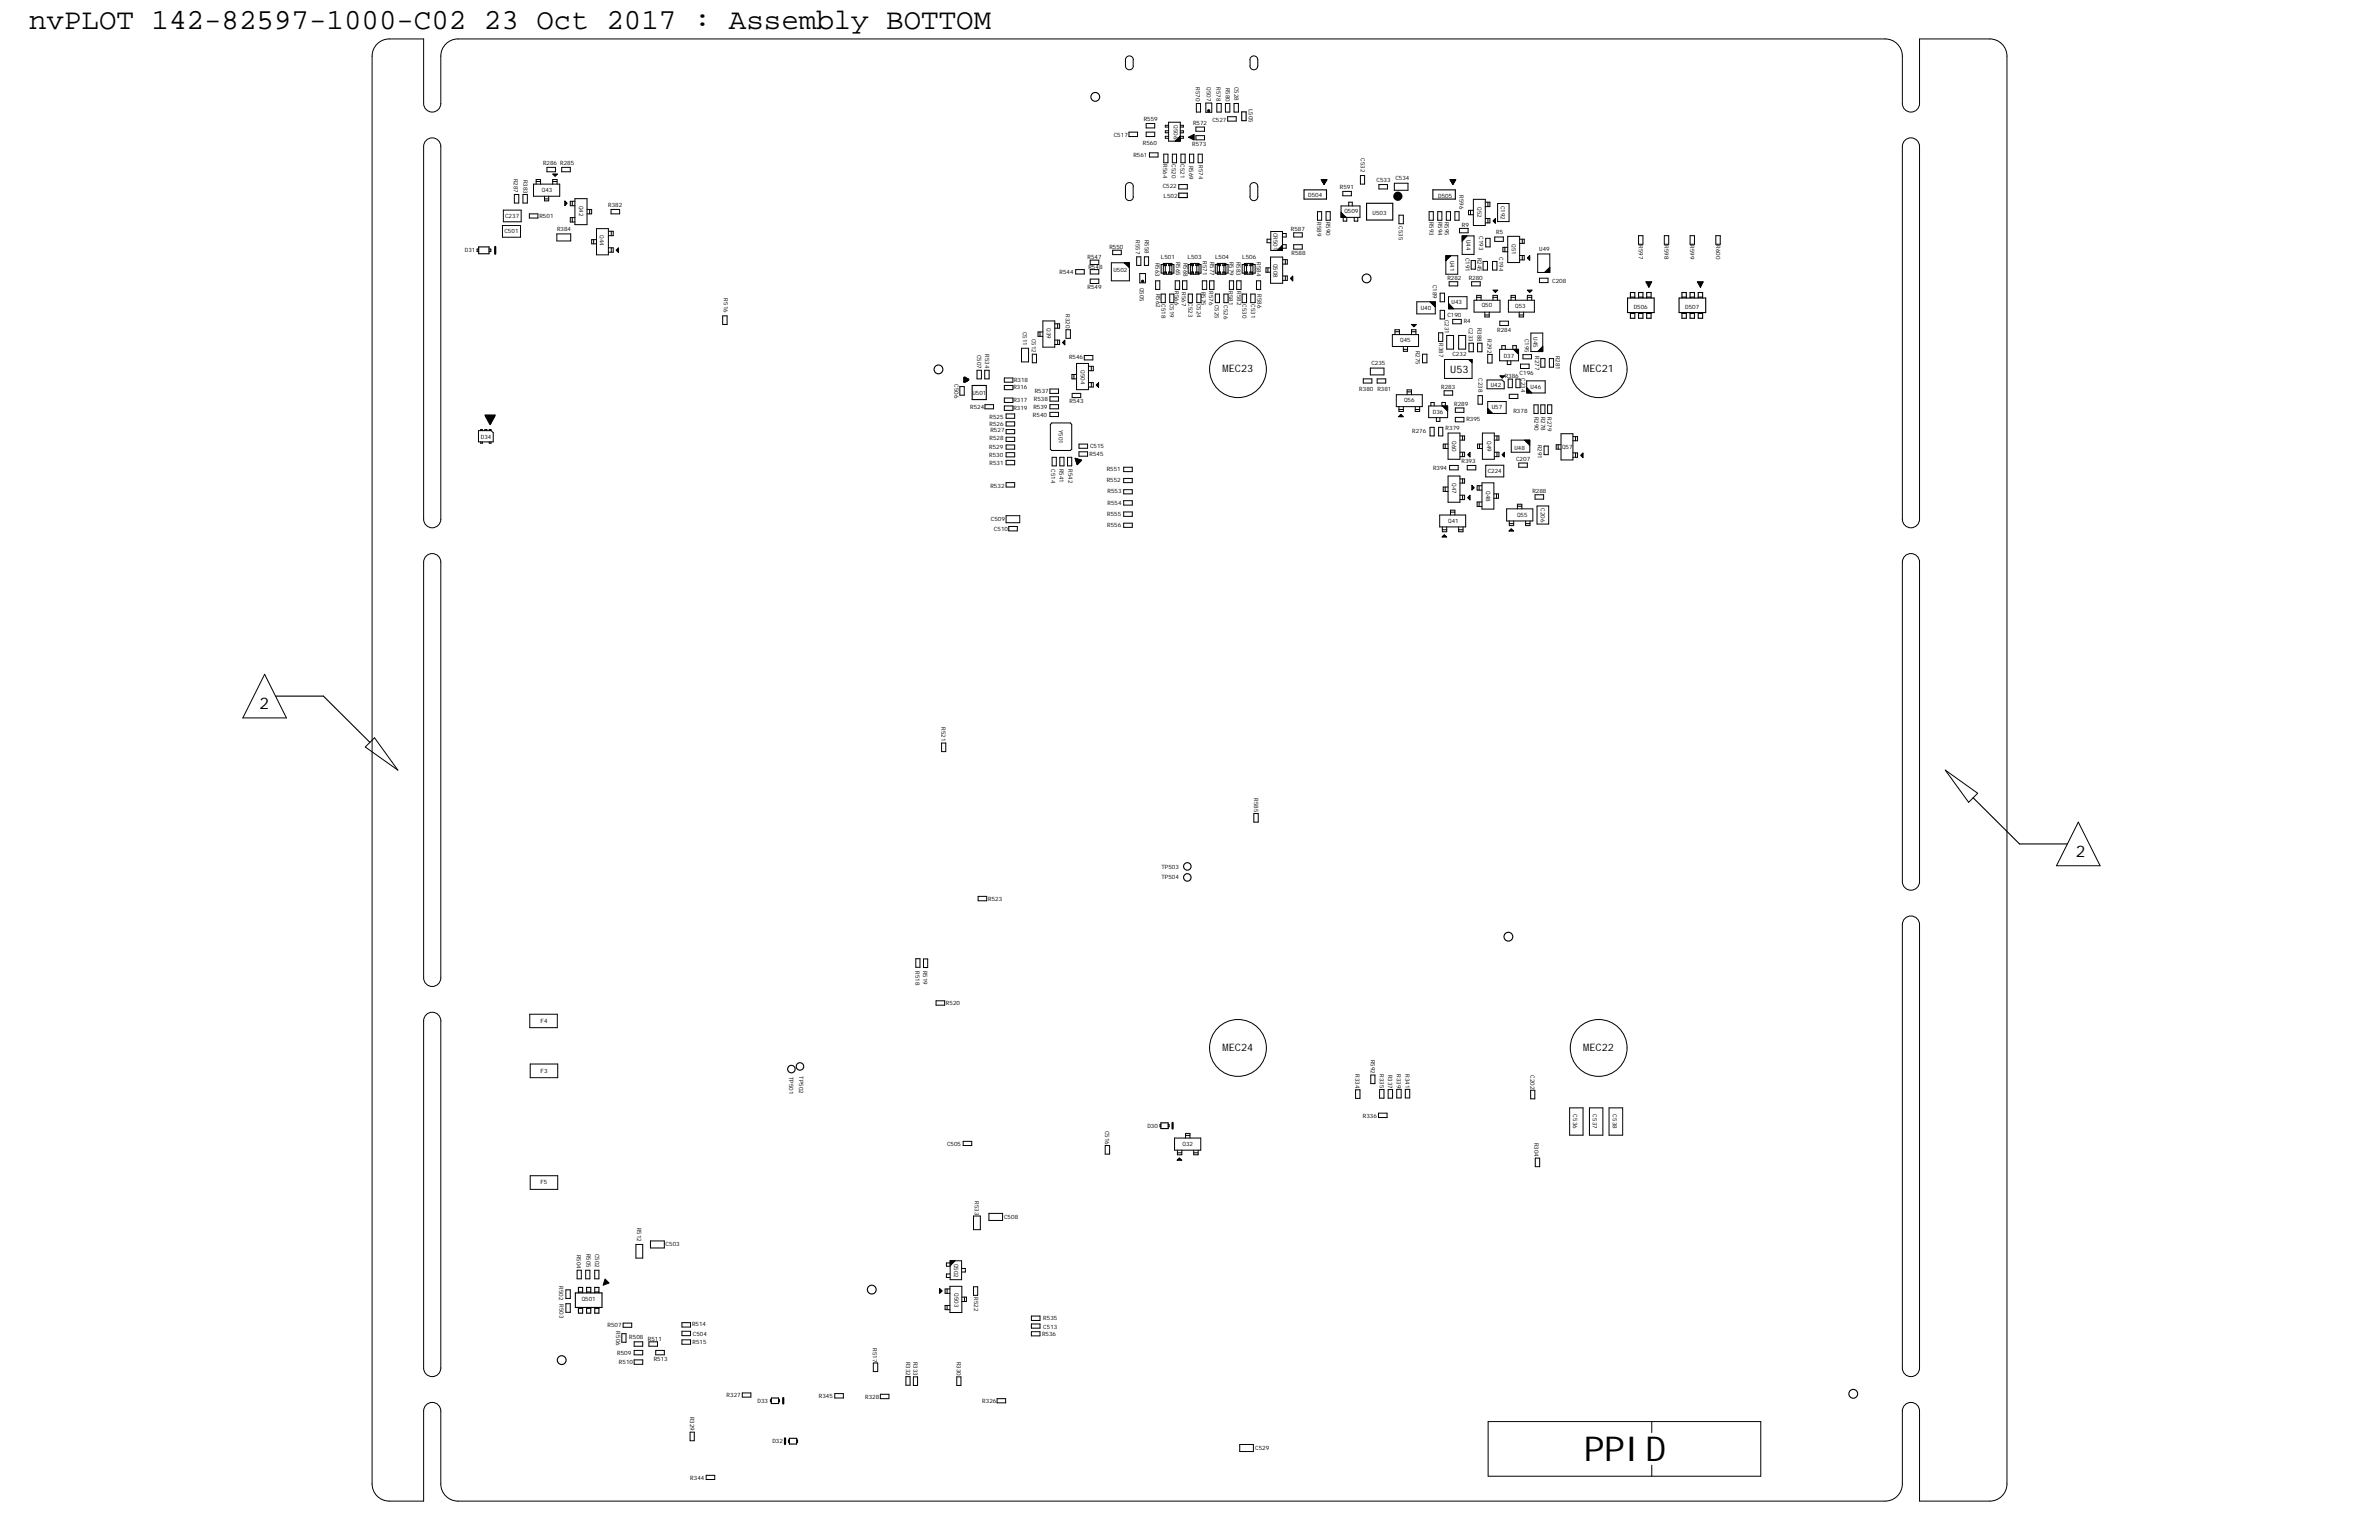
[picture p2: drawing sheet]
<svg xmlns="http://www.w3.org/2000/svg" width="432mm" height="279mm" viewBox="0 0 432 279" stroke-linecap="round" stroke-linejoin="round" font-family="sans-serif">
<defs><g id="words">
<text font-size="6.2" x="287.5" y="265.1">PPID</text>
<text font-size="5.3" x="5.3" y="5.3">nvPLOT 142-82597-1000-C02 23 Oct 2017 : Assembly BOTTOM</text>
<g font-size="2.9">
<text x="47.1" y="128.6">2</text>
<text x="376.8" y="155.5">2</text>
</g>
<g font-size="1.9">
<text x="221.9" y="67.5">MEC23</text>
<text x="263.2" y="67.7">U53</text>
<text x="287.4" y="67.5">MEC21</text>
<text x="221.9" y="190.6">MEC24</text>
<text x="287.4" y="190.6">MEC22</text>
</g>
<g font-size="1.1">
<text x="217.1" y="15.8" transform="rotate(90 217.1 15.8)">R570</text>
<text x="219" y="15.8" transform="rotate(90 219 15.8)">Q507</text>
<text x="220.8" y="15.8" transform="rotate(90 220.8 15.8)">R578</text>
<text x="222.5" y="15.9" transform="rotate(90 222.5 15.9)">R580</text>
<text x="224.1" y="15.7" transform="rotate(90 224.1 15.7)">C528</text>
<text x="207.6" y="21.9">R559</text>
<text x="213.1" y="22.7" transform="rotate(90 213.1 22.7)">Q506</text>
<text x="216.5" y="22.7">R572</text>
<text x="220.1" y="22.1">C527</text>
<text x="226.7" y="19.7" transform="rotate(90 226.7 19.7)">L505</text>
<text x="98.6" y="30">R286 R285</text>
<text x="202.2" y="24.8">C517</text>
<text x="205.7" y="28.5">R561</text>
<text x="207.4" y="26.3">R560</text>
<text x="211.1" y="29.8" transform="rotate(90 211.1 29.8)">R564</text>
<text x="212.7" y="29.8" transform="rotate(90 212.7 29.8)">C520</text>
<text x="214.3" y="29.8" transform="rotate(90 214.3 29.8)">C521</text>
<text x="216.4" y="26.5">R573</text>
<text x="217.6" y="30" transform="rotate(90 217.6 30)">R574</text>
<text x="247" y="28.7" transform="rotate(90 247 28.7)">C532</text>
<text x="93.3" y="32.4" transform="rotate(90 93.3 32.4)">R287</text>
<text x="95" y="32.6" transform="rotate(90 95 32.6)">R383</text>
<text x="98.4" y="34.9">Q43</text>
<text x="211" y="34.1">C522</text>
<text x="215.8" y="30.1" transform="rotate(90 215.8 30.1)">R569</text>
<text x="237.5" y="35.8">D504</text>
<text x="243.2" y="34.3">R591</text>
<text x="249.8" y="33.1">C533</text>
<text x="253.3" y="32.7">C534</text>
<text x="261" y="35.9">D505</text>
<text x="264.9" y="35.4" transform="rotate(90 264.9 35.4)">R596</text>
<text x="91.7" y="39.5">C237</text>
<text x="97.9" y="39.6">R501</text>
<text x="101.1" y="42">R384</text>
<text x="105.1" y="37.3" transform="rotate(90 105.1 37.3)">Q42</text>
<text x="110.4" y="37.6">R382</text>
<text x="211.2" y="36">L502</text>
<text x="234.3" y="42">R587</text>
<text x="239" y="40.3" transform="rotate(90 239 40.3)">R589</text>
<text x="240.7" y="40.2" transform="rotate(90 240.7 40.2)">R590</text>
<text x="244" y="38.7">Q509</text>
<text x="249.1" y="39">U503</text>
<text x="253.9" y="41.1" transform="rotate(90 253.9 41.1)">C535</text>
<text x="259.5" y="40.2" transform="rotate(90 259.5 40.2)">R593</text>
<text x="261" y="40.2" transform="rotate(90 261 40.2)">R594</text>
<text x="262.3" y="40.2" transform="rotate(90 262.3 40.2)">R595</text>
<text x="265.3" y="41.2">R9</text>
<text x="268.2" y="37.6" transform="rotate(90 268.2 37.6)">Q52</text>
<text x="272.4" y="37.3" transform="rotate(90 272.4 37.3)">C192</text>
<text x="84.4" y="45.8">D31</text>
<text x="91.6" y="42.3">C501</text>
<text x="108.9" y="42.7" transform="rotate(90 108.9 42.7)">Q44</text>
<text x="197.4" y="46.9">R547</text>
<text x="201.4" y="45.2">R550</text>
<text x="206.2" y="43.6" transform="rotate(90 206.2 43.6)">R557</text>
<text x="207.8" y="43.5" transform="rotate(90 207.8 43.5)">R558</text>
<text x="209.8" y="47.6" transform="rotate(90 209.8 47.6)">R563</text>
<text x="210.7" y="46.9">L501</text>
<text x="213.5" y="47.5" transform="rotate(90 213.5 47.5)">R565</text>
<text x="214.8" y="47.6" transform="rotate(90 214.8 47.6)">R568</text>
<text x="215.5" y="47">L503</text>
<text x="218.3" y="47.4" transform="rotate(90 218.3 47.4)">R571</text>
<text x="219.6" y="47.5" transform="rotate(90 219.6 47.5)">R577</text>
<text x="220.5" y="47">L504</text>
<text x="223.1" y="47.5" transform="rotate(90 223.1 47.5)">R579</text>
<text x="224.5" y="47.5" transform="rotate(90 224.5 47.5)">R583</text>
<text x="225.5" y="47">L506</text>
<text x="228.1" y="47.6" transform="rotate(90 228.1 47.6)">R584</text>
<text x="231.2" y="42.2" transform="rotate(90 231.2 42.2)">CR501</text>
<text x="231.2" y="47.9" transform="rotate(90 231.2 47.9)">Q508</text>
<text x="234.4" y="46.3">R588</text>
<text x="263.2" y="47.3" transform="rotate(90 263.2 47.3)">U41</text>
<text x="266" y="46.8" transform="rotate(90 266 46.8)">C191</text>
<text x="266.1" y="43.5" transform="rotate(90 266.1 43.5)">U44</text>
<text x="268.2" y="46.8" transform="rotate(90 268.2 46.8)">R245</text>
<text x="268.5" y="42.9" transform="rotate(90 268.5 42.9)">C193</text>
<text x="271.6" y="42.4">R5</text>
<text x="272.1" y="46.6" transform="rotate(90 272.1 46.6)">C194</text>
<text x="274.4" y="44.3" transform="rotate(90 274.4 44.3)">Q51</text>
<text x="279.4" y="45.6">U49</text>
<text x="297.4" y="44.5" transform="rotate(90 297.4 44.5)">R597</text>
<text x="302.1" y="44.5" transform="rotate(90 302.1 44.5)">R598</text>
<text x="306.8" y="44.5" transform="rotate(90 306.8 44.5)">R599</text>
<text x="311.5" y="44.5" transform="rotate(90 311.5 44.5)">R600</text>
<text x="192.3" y="49.8">R544</text>
<text x="197.4" y="52.4">R549</text>
<text x="197.6" y="48.8">R548</text>
<text x="202.1" y="49.4">U502</text>
<text x="206.9" y="52.2" transform="rotate(90 206.9 52.2)">Q505</text>
<text x="209.9" y="53.3" transform="rotate(90 209.9 53.3)">R562</text>
<text x="213.2" y="52.9" transform="rotate(90 213.2 52.9)">R566</text>
<text x="214.5" y="53" transform="rotate(90 214.5 53)">R567</text>
<text x="218.1" y="53" transform="rotate(90 218.1 53)">R575</text>
<text x="219.5" y="52.8" transform="rotate(90 219.5 52.8)">R576</text>
<text x="223.1" y="52.9" transform="rotate(90 223.1 52.9)">R581</text>
<text x="224.5" y="52.9" transform="rotate(90 224.5 52.9)">R582</text>
<text x="228.2" y="53.4" transform="rotate(90 228.2 53.4)">R586</text>
<text x="260.1" y="51.6" transform="rotate(90 260.1 51.6)">C189</text>
<text x="262.7" y="50.9">R282</text>
<text x="266.6" y="50.7">R280</text>
<text x="281.7" y="51.4">C208</text>
<text x="131.4" y="54.2" transform="rotate(90 131.4 54.2)">R516</text>
<text x="190" y="59.5" transform="rotate(90 190 59.5)">Q39</text>
<text x="193.5" y="57" transform="rotate(90 193.5 57)">R320</text>
<text x="210.8" y="55.2" transform="rotate(90 210.8 55.2)">C518</text>
<text x="212.3" y="55.1" transform="rotate(90 212.3 55.1)">C519</text>
<text x="215.7" y="55" transform="rotate(90 215.7 55)">C523</text>
<text x="217.2" y="55.1" transform="rotate(90 217.2 55.1)">C524</text>
<text x="220.5" y="55.3" transform="rotate(90 220.5 55.3)">C525</text>
<text x="222.1" y="55.4" transform="rotate(90 222.1 55.4)">C526</text>
<text x="225.5" y="55.2" transform="rotate(90 225.5 55.2)">C530</text>
<text x="227.1" y="55.2" transform="rotate(90 227.1 55.2)">C531</text>
<text x="257.9" y="56.2">U40</text>
<text x="262.3" y="58" transform="rotate(90 262.3 58)">C231</text>
<text x="262.7" y="57.4">C190</text>
<text x="263.5" y="55.1">U43</text>
<text x="265.7" y="58.7">R4</text>
<text x="266.6" y="59.4" transform="rotate(90 266.6 59.4)">C233</text>
<text x="268.1" y="59.4" transform="rotate(90 268.1 59.4)">R388</text>
<text x="268.9" y="55.7">Q50</text>
<text x="275" y="55.9">Q53</text>
<text x="296.5" y="56.1">D506</text>
<text x="305.9" y="56.1">D507</text>
<text x="177.3" y="64.3" transform="rotate(90 177.3 64.3)">C507</text>
<text x="178.8" y="64.3" transform="rotate(90 178.8 64.3)">R534</text>
<text x="185.6" y="60.2" transform="rotate(90 185.6 60.2)">C511</text>
<text x="187.3" y="61.4" transform="rotate(90 187.3 61.4)">C512</text>
<text x="194" y="65.2">R546</text>
<text x="254.2" y="62.1">Q45</text>
<text x="257" y="63.6" transform="rotate(90 257 63.6)">R275</text>
<text x="261.2" y="62.3" transform="rotate(90 261.2 62.3)">R387</text>
<text x="263.6" y="64.6">C232</text>
<text x="270" y="61.5" transform="rotate(90 270 61.5)">R292</text>
<text x="271.7" y="60.2">R284</text>
<text x="272.9" y="64.9">D37</text>
<text x="276.8" y="61.5" transform="rotate(90 276.8 61.5)">C195</text>
<text x="278.3" y="61.1" transform="rotate(90 278.3 61.1)">U45</text>
<text x="278.7" y="64.7" transform="rotate(90 278.7 64.7)">R277</text>
<text x="282.4" y="64.5" transform="rotate(90 282.4 64.5)">R281</text>
<text x="173.2" y="69.7" transform="rotate(90 173.2 69.7)">C506</text>
<text x="176.5" y="71.6">U501</text>
<text x="183.9" y="70.7">R316</text>
<text x="184.1" y="69.3">R318</text>
<text x="187.8" y="71.4">R537</text>
<text x="196.2" y="67.1" transform="rotate(90 196.2 67.1)">Q504</text>
<text x="246.7" y="71">R380 R381</text>
<text x="248.9" y="66.1">C235</text>
<text x="261.6" y="70.5">R283</text>
<text x="268.3" y="68.6" transform="rotate(90 268.3 68.6)">C238</text>
<text x="270.6" y="70.1">U42</text>
<text x="273.1" y="68.6">R386</text>
<text x="275.8" y="68">C196</text>
<text x="276.1" y="68.6" transform="rotate(90 276.1 68.6)">C234</text>
<text x="277.8" y="70.5">U46</text>
<text x="176.1" y="74.2">R524</text>
<text x="179.6" y="77.2">R526</text>
<text x="179.6" y="76">R525</text>
<text x="183.9" y="74.5">R319</text>
<text x="183.9" y="73">R317</text>
<text x="187.5" y="75.7">R540</text>
<text x="187.6" y="74.2">R539</text>
<text x="187.7" y="72.8">R538</text>
<text x="192.2" y="78" transform="rotate(90 192.2 78)">Y501</text>
<text x="194.1" y="73.2">R543</text>
<text x="254.8" y="73">Q56</text>
<text x="260.1" y="75.2">D36</text>
<text x="264" y="73.6">R289</text>
<text x="266.2" y="76.5">R395</text>
<text x="270.7" y="74.2">U57</text>
<text x="274.7" y="74.9">R378</text>
<text x="278.5" y="75.6" transform="rotate(90 278.5 75.6)">R290</text>
<text x="279.7" y="75.6" transform="rotate(90 279.7 75.6)">R278</text>
<text x="280.9" y="75.7" transform="rotate(90 280.9 75.7)">R279</text>
<text x="87.3" y="79.6">D34</text>
<text x="179.5" y="82.9">R530</text>
<text x="179.5" y="81.4">R529</text>
<text x="179.6" y="79.9">R528</text>
<text x="179.8" y="78.4">R527</text>
<text x="197.8" y="82.8">R545</text>
<text x="197.8" y="81.2">C515</text>
<text x="256.3" y="78.6">R276</text>
<text x="262.4" y="78">R379</text>
<text x="263.6" y="80.1" transform="rotate(90 263.6 80.1)">Q60</text>
<text x="269.9" y="80" transform="rotate(90 269.9 80)">Q49</text>
<text x="274.9" y="81.6">U48</text>
<text x="275.2" y="83.6">C207</text>
<text x="279.1" y="80.7" transform="rotate(90 279.1 80.7)">R291</text>
<text x="283.5" y="81.4">Q57</text>
<text x="179.6" y="84.4">R531</text>
<text x="179.8" y="88.5">R532</text>
<text x="190.8" y="85.1" transform="rotate(90 190.8 85.1)">C514</text>
<text x="192.3" y="85" transform="rotate(90 192.3 85)">R541</text>
<text x="193.9" y="85.1" transform="rotate(90 193.9 85.1)">R542</text>
<text x="200.9" y="85.5">R551</text>
<text x="200.9" y="87.4">R552</text>
<text x="201" y="89.4">R553</text>
<text x="260.1" y="85.2">R394</text>
<text x="263.6" y="87.6" transform="rotate(90 263.6 87.6)">Q47</text>
<text x="265.3" y="84.1">R393</text>
<text x="269.7" y="89.1" transform="rotate(90 269.7 89.1)">Q48</text>
<text x="270" y="85.8">C224</text>
<text x="278.1" y="89.4">R288</text>
<text x="179.9" y="94.5">C509</text>
<text x="201" y="95.6">R556</text>
<text x="201" y="93.7">R555</text>
<text x="201" y="91.6">R554</text>
<text x="262.9" y="94.8">Q41</text>
<text x="275.3" y="93.9">Q55</text>
<text x="279.7" y="92.2" transform="rotate(90 279.7 92.2)">C206</text>
<text x="180.4" y="96.4">C510</text>
<text x="170.9" y="131.9" transform="rotate(90 170.9 131.9)">R521</text>
<text x="227.6" y="144.8" transform="rotate(90 227.6 144.8)">R585</text>
<text x="210.8" y="159.4">TP504</text>
<text x="210.8" y="157.7">TP503</text>
<text x="179.4" y="163.4">R523</text>
<text x="166.1" y="176.2" transform="rotate(90 166.1 176.2)">R518</text>
<text x="167.6" y="176.1" transform="rotate(90 167.6 176.1)">R519</text>
<text x="98.1" y="185.7">F4</text>
<text x="171.7" y="182.3">R520</text>
<text x="98.1" y="194.7">F3</text>
<text x="143.2" y="195.3" transform="rotate(90 143.2 195.3)">TP501</text>
<text x="145" y="195.2" transform="rotate(90 145 195.2)">TP502</text>
<text x="246" y="194.9" transform="rotate(90 246 194.9)">R334</text>
<text x="248.8" y="192.3" transform="rotate(90 248.8 192.3)">R592</text>
<text x="250.4" y="194.9" transform="rotate(90 250.4 194.9)">R335</text>
<text x="252" y="195" transform="rotate(90 252 195)">R337</text>
<text x="253.5" y="194.9" transform="rotate(90 253.5 194.9)">R339</text>
<text x="255.1" y="194.9" transform="rotate(90 255.1 194.9)">R341</text>
<text x="277.8" y="195.1" transform="rotate(90 277.8 195.1)">C202</text>
<text x="247.4" y="202.8">R336</text>
<text x="285.5" y="202.2" transform="rotate(90 285.5 202.2)">C536</text>
<text x="289.1" y="202.2" transform="rotate(90 289.1 202.2)">C537</text>
<text x="292.7" y="202.2" transform="rotate(90 292.7 202.2)">C538</text>
<text x="171.9" y="207.8">C505</text>
<text x="200.6" y="205.2" transform="rotate(90 200.6 205.2)">C516</text>
<text x="208.3" y="204.6">D30</text>
<text x="214.6" y="207.9">Q32</text>
<text x="278.5" y="207.4" transform="rotate(90 278.5 207.4)">R304</text>
<text x="98.1" y="214.9">F5</text>
<text x="176.9" y="217.9" transform="rotate(90 176.9 217.9)">R533</text>
<text x="182.3" y="221.1">C508</text>
<text x="104.7" y="227.6" transform="rotate(90 104.7 227.6)">R504</text>
<text x="106.5" y="227.5" transform="rotate(90 106.5 227.5)">R505</text>
<text x="108" y="227.5" transform="rotate(90 108 227.5)">C502</text>
<text x="115.7" y="222.7" transform="rotate(90 115.7 222.7)">R512</text>
<text x="120.8" y="226.1">C503</text>
<text x="101.5" y="233.4" transform="rotate(90 101.5 233.4)">R502 R503</text>
<text x="173.2" y="229.3" transform="rotate(90 173.2 229.3)">Q502</text>
<text x="105.6" y="236">Q501</text>
<text x="173.3" y="234.6" transform="rotate(90 173.3 234.6)">Q503</text>
<text x="176.8" y="235.4" transform="rotate(90 176.8 235.4)">R522</text>
<text x="189.4" y="239.5">R535</text>
<text x="110.3" y="240.7">R507</text>
<text x="111.8" y="241.6" transform="rotate(90 111.8 241.6)">R506</text>
<text x="112" y="245.8">R509</text>
<text x="114.2" y="242.9">R508</text>
<text x="117.6" y="243.2">R511</text>
<text x="125.6" y="240.6">R514</text>
<text x="125.7" y="243.9">R515</text>
<text x="125.8" y="242.4">C504</text>
<text x="158.4" y="244.6" transform="rotate(90 158.4 244.6)">R517</text>
<text x="189.1" y="242.4">R536</text>
<text x="189.4" y="241">C513</text>
<text x="112.3" y="247.5">R510</text>
<text x="118.7" y="246.9">R513</text>
<text x="164.5" y="247" transform="rotate(90 164.5 247)">R332</text>
<text x="165.8" y="247.1" transform="rotate(90 165.8 247.1)">R333</text>
<text x="173.7" y="247.1" transform="rotate(90 173.7 247.1)">R330</text>
<text x="125.3" y="257" transform="rotate(90 125.3 257)">R329</text>
<text x="131.9" y="253.5">R327</text>
<text x="137.5" y="254.5">D33</text>
<text x="148.6" y="253.6">R345</text>
<text x="157" y="253.8">R328</text>
<text x="178.3" y="254.5">R326</text>
<text x="140.2" y="261.8">D32</text>
<text x="227.8" y="263.1">C529</text>
<text x="125.3" y="268.4">R344</text>
</g>
</g></defs>
<g fill="none" stroke="#000" stroke-width=".18">
<path d="M67.5 10.2v259zM70.7 7.1h6.2zM70.7 7.1a3.1 3.1 0 0 0-3.2 3.1M76.9 7.1v11.7zM76.9 18.8a1.56 1.56 0 0 0 1.5 1.5 1.56 1.56 0 0 0 1.6-1.5M80 10.2v8.6zM83.1 7.1h259.1zM83.1 7.1a3.1 3.1 0 0 0-3.1 3.1M204.3 10.9v1zM204.3 11.9a.72 .72 0 0 0 .7 .8 .72 .72 0 0 0 .7-.8M204.3 10.9a.72 .72 0 0 1 .7-.8 .72 .72 0 0 1 .7 .8M205.7 10.9v1z"/>
<path d="M217.1 18.8h.8zM217.1 18.8v1.5zM217.9 18.8v1.5zM218.9 18.7v1.7zM218.9 18.7h1zM219.9 18.7v1.7zM220.9 18.8v1.5zM220.9 18.8h.8zM221.7 18.8v1.5zM222.4 18.8v1.5zM222.4 18.8h.8zM223.2 18.8v1.5z"/>
<path d="M224 18.8h.8zM224 18.8v1.5zM224.8 18.8v1.5zM226.9 11.9a.72 .72 0 0 0 .7 .8 .72 .72 0 0 0 .7-.8M226.9 10.9a.72 .72 0 0 1 .7-.8 .72 .72 0 0 1 .7 .8M226.9 10.9v1zM228.3 10.9v1zM342.2 7.1a3.1 3.1 0 0 1 3.1 3.1M345.3 10.2v8.6zM345.3 18.8a1.56 1.56 0 0 0 1.5 1.5 1.56 1.56 0 0 0 1.6-1.5M348.4 7.1h12.8zM348.4 7.1v11.7z"/>
<path d="M361.2 7.1a3.1 3.1 0 0 1 3.1 3.1M364.3 10.2v259zM76.9 26.6v67.6zM76.9 26.6a1.56 1.56 0 0 1 1.5-1.6 1.56 1.56 0 0 1 1.6 1.6M80 26.6v67.6zM91.4 38.1h3.2zM91.4 38.1v2.1zM93.4 35.3v1.5zM93.4 35.3h.8zM93.4 36.8h.8zM94.2 35.3v1.5zM94.6 38.1v2.1z"/>
<path d="M94.9 36.8h.8zM94.9 35.3h.8zM94.9 35.3v1.5zM95.7 35.3v1.5zM96.1 39.6h1.5zM96.1 38.8h1.5zM96.1 38.8v.8zM96.8 33.4v2.2zM96.8 35.6h4.8zM96.8 33.4h4.8zM97.3 32.6h.8zM97.3 32.6v.8z"/>
<path d="M97.3 32.9h.8zM97.6 38.8v.8zM98.1 32.6v.8zM98.8 36.1h.8zM98.8 35.6v.8zM98.8 36.4h.8zM99.3 31.2h1.5zM99.3 30.4v.8zM99.3 30.4h1.5zM99.6 35.6v.8zM100.3 32.6h.8zM100.3 32.6v.8z"/>
<path d="M100.3 32.9h.8zM100.8 30.4v.8zM101.1 32.6v.8zM101.6 33.4v2.2zM102 31.2h1.5zM102 30.4h1.5zM102 30.4v.8zM103.5 39.5v.8zM103.5 39.5h.9zM103.5 30.4v.8zM103.5 36.5v.8zM103.5 37.3h.9z"/>
<path d="M103.5 36.5h.9zM103.9 39.5v.8zM103.9 36.5v.8zM104.4 36v4.8zM104.4 36h2.1zM106.5 38.8h.9zM106.5 38h.9zM106.5 36v4.8zM107 38v.8zM107.4 38v.8zM110.9 38.8h1.6zM110.9 38h1.6z"/>
<path d="M110.9 38v.8zM112.5 38v.8zM204.3 33.8v1.9zM204.3 35.7a.72 .72 0 0 0 .7 .7 .72 .72 0 0 0 .7-.7M204.3 33.8a.72 .72 0 0 1 .7-.7 .72 .72 0 0 1 .7 .7M204.9 24.8h1.6zM204.9 24h1.6zM204.9 24v.8zM205.7 33.8v1.9zM206.5 24v.8zM208 24h1.6zM208 24.8h1.6z"/>
<path d="M208 24v.8zM208 22.4h1.6zM208 23.2h1.6zM208 22.4v.8zM208.6 27.7h1.6zM208.6 28.5h1.6zM208.6 27.7v.8zM209.6 24v.8zM209.6 22.4v.8zM210.2 27.7v.8zM211.2 28v1.5zM211.2 28h.8z"/>
<path d="M211.2 29.5h.8zM211.5 24.1h.6zM211.5 23.7v.4zM211.5 23.7h.6zM211.5 25.1h.6zM211.5 24.7v.4zM211.5 24.7h.6zM211.5 23.1h.6zM211.5 22.7v.4zM211.5 22.7h.6zM212 28v1.5zM212.1 25.6h2.1z"/>
<path d="M212.1 22.2v3.4zM212.1 22.2h2.1zM212.8 28v1.5zM212.8 29.5h.7zM212.8 28h.7zM213.5 28v1.5zM213.9 33.5h1.6zM213.9 34.3h1.6zM213.9 33.5v.8zM214.2 24.1h.6zM214.2 23.7h.6zM214.2 25.1h.6z"/>
<path d="M214.2 24.7h.6zM214.2 22.2v3.4zM214.2 23.1h.6zM214.2 22.7h.6zM214.3 28v1.5zM214.3 29.5h.8zM214.3 28h.8zM214.8 23.7v.4zM214.8 24.7v.4zM214.8 22.7v.4zM215.1 28v1.5zM215.5 33.5v.8z"/>
<path d="M215.9 28v1.5zM215.9 28h.8zM215.9 29.5h.8zM216.7 28v1.5zM217.1 25.4h1.5zM217.1 24.6h1.5zM217.1 23.8h1.5zM217.1 23.1h1.5zM217.1 24.6v.8zM217.1 23.1v.7zM217.1 20.3h.8zM217.5 28v1.5z"/>
<path d="M217.5 29.5h.7zM217.5 28h.7zM218.2 28v1.5zM218.6 24.6v.8zM218.6 23.1v.7zM218.9 20.4h1zM220.9 20.3h.8zM222.4 20.3h.8zM222.8 22h1.6zM222.8 21.2h1.6zM222.8 21.2v.8zM224 20.3h.8z"/>
<path d="M224.4 21.2v.8zM226.9 35.7a.72 .72 0 0 0 .7 .7 .72 .72 0 0 0 .7-.7M226.9 33.8a.72 .72 0 0 1 .7-.7 .72 .72 0 0 1 .7 .7M226.9 33.8v1.9zM228.3 33.8v1.9zM239.1 38.4v1.6zM239.1 40h.8zM239.1 38.4h.8zM239.8 32.6l.5 .9zM239.8 32.6h1zM239.8 32.6l.5 .8zM239.9 38.4v1.6z"/>
<path d="M239.9 32.6l.4 .8zM239.9 32.6h.9zM239.9 32.7l.4 .6zM239.9 32.7h.8zM240 32.7l.3 .6zM240 32.7h.7zM240 32.7l.3 .5zM240 32.7h.6zM240.1 32.8l.2 .4zM240.1 32.8h.4zM240.1 32.8l.2 .3zM240.2 32.8l.1 .2z"/>
<path d="M240.2 32.8h.2zM240.4 32.8l-.1 .2zM240.5 32.8l-.2 .3zM240.5 32.8l-.2 .4zM240.6 32.7l-.3 .5zM240.7 38.4v1.6zM240.7 40h.7zM240.7 38.4h.7zM240.7 32.7l-.4 .6zM240.8 32.6l-.5 .8zM240.8 32.6l-.5 .9zM241.4 38.4v1.6z"/>
<path d="M243.4 39.4h3.4zM243.4 37.4h3.4zM243.4 37.4v2zM243.7 35.5h1.6zM243.7 34.7h1.6zM243.7 34.7v.8zM243.8 39.4v.7zM244.4 39.4v.7zM244.8 36.7h.6zM244.8 36.7v.7zM245.3 34.7v.8zM245.4 36.7v.7z"/>
<path d="M245.8 39.4v.7zM246.4 39.4v.7zM246.8 37.4v2zM246.9 31.8v1.6zM246.9 31.8h.8zM246.9 33.4h.8zM247.7 31.8v1.6zM250.3 34.3h1.5zM250.3 33.5h1.5zM250.3 33.5v.8zM251.8 33.5v.8zM253.1 34.5h2.5z"/>
<path d="M253.1 33.2v1.3zM253.1 33.2h2.5zM253.9 39v1.6zM253.9 39h.8zM254.7 39v1.6zM255.6 33.2v1.3zM259.4 38.4v1.6zM259.4 40h.8zM259.4 38.4h.8zM260.2 38.4v1.6zM261 38.4v1.6zM261 40h.7z"/>
<path d="M261 38.4h.7zM261.7 38.4v1.6zM262.5 38.4v1.6zM262.5 40h.8zM262.5 38.4h.8zM263.2 32.6l.5 .9zM263.2 32.6h1zM263.2 32.6l.5 .8zM263.3 38.4v1.6zM263.3 32.6l.4 .8zM263.3 32.6h.8zM263.3 32.7l.4 .6z"/>
<path d="M263.3 32.7h.8zM263.4 32.7l.3 .5zM263.4 32.7h.6zM263.4 32.7h.5zM263.5 32.8l.2 .4zM263.5 32.8h.4zM263.5 32.8l.2 .3zM263.5 32.8l.2 .2zM263.5 32.8h.3zM263.6 32.8l.1 .2zM263.6 32.8h.2zM263.8 32.8l-.1 .2z"/>
<path d="M263.9 32.8l-.2 .3zM263.9 32.8l-.2 .4zM263.9 32.7l-.2 .5zM264 32.7l-.3 .5zM264.1 38.4v1.6zM264.1 40h.7zM264.1 38.4h.7zM264.1 32.7l-.4 .6zM264.1 32.6l-.4 .8zM264.2 32.6l-.5 .8zM264.2 32.6l-.5 .9zM264.8 38.4v1.6z"/>
<path d="M266.5 38.2h.9zM266.5 39h.9zM266.5 38.2v.8zM266.9 38.2v.8zM267.4 36.2v4.7zM267.4 36.2h2.2zM269.6 39.6h.8zM269.6 36.2v4.7zM269.6 37.5h.8zM269.6 36.7h.8zM270.1 39.6v.8zM270.1 36.7v.8z"/>
<path d="M270.4 39.6v.8zM270.4 36.7v.8zM271.8 36.9v3.3zM271.8 36.9h2.1zM273.9 36.9v3.3zM345.3 26.6v67.6zM345.3 26.6a1.56 1.56 0 0 1 1.5-1.6 1.56 1.56 0 0 1 1.6 1.6M348.4 26.6v67.6zM91.2 40.9h3.3zM91.2 40.9v2.1zM91.2 43h3.3zM91.4 40.2h3.2z"/>
<path d="M94.5 40.9v2.1zM101.1 43.7h2.5zM101.1 42.4h2.5zM101.1 42.4v1.3zM103.5 40.3h.9zM103.6 42.4v1.3zM104.4 40.8h2.1zM107.4 43.5h.9zM107.4 44.2h.9zM107.4 43.5v.7zM107.7 43.5v.7zM108.3 46.2h2.1z"/>
<path d="M108.3 41.5h2.1zM108.3 41.5v4.7zM110.4 45h.9zM110.4 45.8h.9zM110.4 41.5v4.7zM110.4 42.8h.9zM110.4 42h.9zM110.9 45v.8zM110.9 42v.8zM111.3 45v.8zM111.3 42v.8zM131.2 57.3h.8z"/>
<path d="M131.2 58.9h.8zM131.2 57.3v1.6zM132 57.3v1.6zM189.3 58.2v4.8zM189.3 58.2h2.1zM191.4 59.5h.9zM191.4 58.2v4.8zM191.4 58.7h.9zM192 58.7v.8zM192.3 58.7v.8zM193.5 59.8v1.6zM193.5 59.8h.8z"/>
<path d="M194.3 59.8v1.6zM195.2 49.7h1.6zM195.2 48.9h1.6zM195.2 48.9v.8zM196.8 48.9v.8zM197.9 50.6h1.5zM197.9 51.4h1.5zM197.9 50.6v.8zM197.9 48h1.5zM197.9 47.2h1.5zM197.9 47.2v.8zM197.9 48.9h1.5z"/>
<path d="M197.9 49.7h1.5zM197.9 48.9v.8zM199.4 50.6v.8zM199.4 47.2v.8zM199.4 48.9v.8zM201.7 47.7h3.3zM201.7 51h3.3zM201.7 47.7v3.3zM202 46.2h1.5zM202 45.4h1.5zM202 45.4v.8zM203.5 45.4v.8z"/>
<path d="M205 47.7v3.3zM206.3 46.6v1.6zM206.3 46.6h.8zM206.3 48.2h.8zM206.9 51.3h1zM206.9 49.6v1.7zM206.9 49.6h1zM207.1 46.6v1.6zM207.7 46.6v1.6zM207.7 46.6h.8zM207.7 48.2h.8zM207.9 49.6v1.7z"/>
<path d="M208.5 46.6v1.6zM209.8 52.5h.7zM209.8 51h.7zM209.8 51v1.5zM210.5 51v1.5zM210.7 53.4v1.5zM210.7 54.9h.8zM210.7 53.4h.8zM210.7 48v1.6zM210.7 49.6h.8zM210.7 48h.8zM211.1 47.8h1.6z"/>
<path d="M211.1 47.8v2zM211.1 49.8h1.6zM211.3 48.2h.4zM211.3 47.8v.4zM211.3 49.4h.4zM211.3 49.4v.4zM211.5 53.4v1.5zM211.5 48v1.6zM211.7 47.8v.4zM211.7 49.4v.4zM212.1 47.8v.4zM212.1 48.2h.5z"/>
<path d="M212.1 49.4h.5zM212.1 49.4v.4zM212.3 53.4v1.5zM212.3 54.9h.8zM212.3 53.4h.8zM212.3 48v1.6zM212.3 49.6h.8zM212.3 48h.8zM212.6 47.8v.4zM212.6 49.4v.4zM212.7 47.8v2zM213.1 53.4v1.5z"/>
<path d="M213.1 48v1.6zM213.3 51v1.5zM213.3 52.5h.8zM213.3 51h.8zM214.1 51v1.5zM214.6 51v1.5zM214.6 52.5h.8zM214.6 51h.8zM215.4 51v1.5zM215.7 53.4v1.5zM215.7 54.9h.7zM215.7 53.4h.7z"/>
<path d="M215.7 48v1.6zM215.7 49.6h.7zM215.7 48h.7zM216.1 47.8h1.5zM216.1 49.8h1.5zM216.1 47.8v2zM216.1 48.2h.5zM216.1 47.8v.4zM216.1 49.4h.5zM216.1 49.4v.4zM216.4 53.4v1.5zM216.4 48v1.6z"/>
<path d="M216.6 47.8v.4zM216.6 49.4v.4zM217 48.2h.5zM217 49.4h.5zM217 47.8v.4zM217 49.4v.4zM217.2 53.4v1.5zM217.2 54.9h.8zM217.2 53.4h.8zM217.2 48v1.6zM217.2 49.6h.8zM217.2 48h.8z"/>
<path d="M217.5 47.8v.4zM217.5 49.4v.4zM217.6 47.8v2zM218 53.4v1.5zM218 48v1.6zM218.2 51v1.5zM218.2 52.5h.8zM218.2 51h.8zM219 51v1.5zM219.5 51v1.5zM219.5 52.5h.8zM219.5 51h.8z"/>
<path d="M220.3 51v1.5zM220.6 53.4v1.5zM220.6 54.9h.7zM220.6 53.4h.7zM220.6 48v1.6zM220.6 49.6h.7zM220.6 48h.7zM220.9 47.8h1.6zM220.9 47.8v2zM220.9 49.8h1.6zM221.1 48.2h.4zM221.1 47.8v.4z"/>
<path d="M221.1 49.4h.4zM221.1 49.4v.4zM221.3 53.4v1.5zM221.3 48v1.6zM221.5 47.8v.4zM221.5 49.4v.4zM221.9 47.8v.4zM221.9 48.2h.5zM221.9 49.4h.5zM221.9 49.4v.4zM222.1 53.4v1.5zM222.1 54.9h.8z"/>
<path d="M222.1 53.4h.8zM222.1 48v1.6zM222.1 49.6h.8zM222.1 48h.8zM222.4 47.8v.4zM222.4 49.4v.4zM222.5 47.8v2zM222.9 53.4v1.5zM222.9 48v1.6zM223.1 51v1.5zM223.1 52.5h.8zM223.1 51h.8z"/>
<path d="M223.9 51v1.5zM224.5 51v1.5zM224.5 52.5h.8zM224.5 51h.8zM225.3 51v1.5zM225.5 53.4v1.5zM225.5 54.9h.8zM225.5 53.4h.8zM225.5 48v1.6zM225.5 49.6h.8zM225.5 48h.8zM225.9 47.8h1.5z"/>
<path d="M225.9 47.8v2zM225.9 49.8h1.5zM226 48.2h.5zM226 47.8v.4zM226 49.4h.5zM226 49.4v.4zM226.3 53.4v1.5zM226.3 48v1.6zM226.5 47.8v.4zM226.5 49.4v.4zM226.9 47.8v.4zM226.9 48.2h.4z"/>
<path d="M226.9 49.4h.4zM226.9 49.4v.4zM227 53.4v1.5zM227 54.9h.8zM227 53.4h.8zM227 48v1.6zM227 49.6h.8zM227 48h.8zM227.3 47.8v.4zM227.3 49.4v.4zM227.4 47.8v2zM227.8 53.4v1.5z"/>
<path d="M227.8 48v1.6zM228.1 51v1.5zM228.1 52.5h.7zM228.1 51h.7zM228.8 51v1.5zM229.8 48.6h.8zM229.8 49.4h.8zM229.8 48.6v.8zM230 43.4h.7zM230 43.4v.6zM230 44h.7zM230.1 48.6v.8z"/>
<path d="M230.6 46.6h2.2zM230.6 51.4h2.2zM230.6 46.6v4.8zM230.7 45.4h2.1zM230.7 42h2.1zM230.7 42v3.4zM232.8 45h.7zM232.8 42v3.4zM232.8 44.4h.7zM232.8 43h.7zM232.8 42.4h.7zM232.8 47.9h.9z"/>
<path d="M232.8 47.1h.9zM232.8 50.1h.9zM232.8 50.9h.9zM232.8 46.6v4.8zM233.3 47.1v.8zM233.3 50.1v.8zM233.5 44.4v.6zM233.5 42.4v.6zM233.7 47.1v.8zM233.7 50.1v.8zM234.8 45.2h1.6zM234.8 44.4v.8z"/>
<path d="M234.8 44.4h1.6zM234.8 42.2h1.6zM234.8 43h1.6zM234.8 42.2v.8zM236.4 44.4v.8zM236.4 42.2v.8zM243.8 40.1h.6zM245.8 40.1h.6zM253.2 59.8h.8zM253.2 59.8v.9zM253.9 40.6h.8zM254 59.8v.9z"/>
<path d="M256.2 59.8h.8zM256.2 59.8v.9zM257 59.8v.9zM257.2 56.9h3.3zM257.2 54.7h3.3zM257.2 54.7v2.2zM260.5 54.7v2.2zM261.4 53.2v1.5zM261.4 54.7h.8zM261.4 53.2h.8zM261.4 56.3v1.6zM261.4 56.3h.8z"/>
<path d="M261.4 57.9h.8zM262.2 53.2v1.5zM262.2 56.3v1.6zM262.4 49.8h2.2zM262.4 46.4v3.4zM262.4 46.4h2.2zM262.9 53.8h3.4zM262.9 56h3.4zM262.9 53.8v2.2zM263 51.9h1.6zM263 51.1h1.6zM263 51.1v.8z"/>
<path d="M263.7 57.9h1.5zM263.7 58.7h1.5zM263.7 57.9v.8zM264.6 51.1v.8zM264.6 46.4v3.4zM264.9 42.2h1.6zM264.9 41.4h1.6zM264.9 41.4v.8zM265.2 57.9v.8zM265.4 46.2h2.1zM265.4 42.8h2.1zM265.4 42.8v3.4z"/>
<path d="M266.3 53.8v2.2zM266.5 41.4v.8zM267 47.3h.8zM267 48.8h.8zM267 47.3v1.5zM267.1 51.9h1.6zM267.1 51.1h1.6zM267.1 51.1v.8zM267.4 40.9h2.2zM267.5 54.5v2.1zM267.5 56.6h4.8zM267.5 54.5h4.8z"/>
<path d="M267.5 42.8v3.4zM267.8 47.3v1.5zM268 53.6h.8zM268 53.6v.9zM268 53.9h.8zM268.7 51.1v.8zM268.8 53.6v.9zM269.2 47.4v1.6zM269.2 47.4h.8zM269.2 49h.8zM269.5 57.1h.8zM269.5 56.6v.9z"/>
<path d="M269.5 57.5h.8zM269.6 40.4h.8zM269.7 43.2v1.6zM269.7 44.8h.8zM269.7 43.2h.8zM270 47.4v1.6zM270.3 56.6v.9zM270.5 43.2v1.6zM270.9 47.4v1.6zM270.9 49h.8zM270.9 47.4h.8zM271 53.6h.8z"/>
<path d="M271 53.6v.9zM271 53.9h.8zM271.3 43h1.6zM271.3 43.8h1.6zM271.3 43v.8zM271.7 47.4v1.6zM271.8 53.6v.9zM271.8 40.2h2.1zM272.2 58.3h1.6zM272.2 59.1h1.6zM272.2 58.3v.8zM272.3 54.5v2.1z"/>
<path d="M272.8 44.9h.9zM272.8 45.7h.9zM272.8 44.9v.8zM272.9 43v.8zM273.1 44.9v.8zM273.7 47.6h2.1zM273.7 42.9h2.1zM273.7 42.9v4.7zM273.8 56.6h4.7zM273.8 54.5h4.7zM273.8 58.3v.8zM273.8 54.5v2.1z"/>
<path d="M274.3 53.6h.8zM274.3 53.9h.8zM274.3 53.6v.9zM275.1 53.6v.9zM275.7 57.1h.8zM275.7 56.6v.9zM275.7 57.5h.8zM275.8 46.4h.9zM275.8 47.2h.9zM275.8 42.9v4.7zM275.8 44.2h.9zM275.8 43.4h.9z"/>
<path d="M276.3 46.4v.8zM276.3 43.4v.8zM276.5 56.6v.9zM276.7 46.4v.8zM276.7 43.4v.8zM277.2 53.6h.8zM277.2 53.6v.9zM277.2 53.9h.8zM278 53.6v.9zM278.5 54.5v2.1zM279.1 46.1v3.3zM279.1 46.1h2.2z"/>
<path d="M279.1 49.4h2.2zM279.4 50.5h1.6zM279.4 51.3h1.6zM279.4 50.5v.8zM281 50.5v.8zM281.3 46.1v3.3zM297.4 42.8v1.5zM297.4 44.3h.8zM297.4 42.8h.8zM298.2 42.8v1.5zM302.1 42.8v1.5zM302.1 44.3h.8z"/>
<path d="M302.1 42.8h.8zM302.9 42.8v1.5zM306.8 42.8v1.5zM306.8 44.3h.8zM306.8 42.8h.8zM307.6 42.8v1.5zM311.4 42.8v1.5zM311.4 44.3h.8zM311.4 42.8h.8zM312.2 42.8v1.5zM86.8 78.1h2.4zM86.8 78.1v2.1z"/>
<path d="M87.2 77.9h.4zM87.2 77.9v.2zM87.6 77.9v.2zM88 77.9h.4zM88 77.9v.2zM88.4 77.9v.2zM88.8 77.9v.2zM88.8 77.9h.3zM89.1 77.9v.2zM89.2 78.1l.3 .4zM89.5 78.5v1.7zM174.2 70.1v1.6z"/>
<path d="M174.2 71.7h.8zM174.2 70.1h.8zM175 70.1v1.6zM177.3 67.2v1.5zM177.3 68.7h.8zM177.3 67.2h.8zM178.1 67.2v1.5zM178.7 67.2v1.5zM178.7 67.2h.8zM178.7 68.7h.8zM178.8 74.2h1.5zM178.8 73.4v.8z"/>
<path d="M178.8 73.4h1.5zM179.5 67.2v1.5zM180.3 73.4v.8zM182.3 74.5h1.5zM182.3 73.7h1.5zM182.3 73.7v.8zM182.3 69.3h1.5zM182.3 68.6h1.5zM182.3 68.6v.7zM182.3 73h1.5zM182.3 72.2h1.5zM182.3 72.2v.8z"/>
<path d="M182.3 70.7h1.5zM182.3 69.9h1.5zM182.3 69.9v.8zM182.6 78.7h1.6zM182.6 77.9h1.6zM182.6 77.9v.8zM182.6 79.3h1.6zM182.6 79.3v.8zM182.6 77.3h1.6zM182.6 76.5h1.6zM182.6 76.5v.8zM182.6 75.1h1.6z"/>
<path d="M182.6 75.9h1.6zM182.6 75.1v.8zM183.8 73.7v.8zM183.8 68.6v.7zM183.8 72.2v.8zM183.8 69.9v.8zM184.2 77.9v.8zM184.2 79.3v.8zM184.2 76.5v.8zM184.2 75.1v.8zM185.4 63.2h1.3zM185.4 65.7h1.3z"/>
<path d="M185.4 63.2v2.5zM186.7 63.2v2.5zM187.4 64.3v1.5zM187.4 65.8h.7zM187.4 64.3h.7zM188.1 64.3v1.5zM188.4 60.2h.9zM188.4 61h.9zM188.4 60.2v.8zM188.8 60.2v.8zM189.3 63h2.1zM190.6 74.8h1.5z"/>
<path d="M190.6 75.6h1.5zM190.6 74.8v.8zM190.6 74.2h1.5zM190.6 73.4v.8zM190.6 71.4h1.5zM190.6 70.6h1.5zM190.6 70.6v.8zM190.6 73.4h1.5zM190.6 72.8h1.5zM190.6 72h1.5zM190.6 72v.8zM190.6 77v4.5z"/>
<path d="M190.8 76.7h3.5zM190.9 76.8l-.3 .2M191.4 61.7h.9zM191.4 62.5h.9zM192 61.7v.8zM192.1 74.8v.8zM192.1 73.4v.8zM192.1 70.6v.8zM192.1 72v.8zM192.3 61.7v.8zM193.5 61.4h.8zM194.3 76.8l.2 .2"/>
<path d="M194.5 77v4.5zM194.6 67.9h.8zM194.6 68.7h.8zM194.6 67.9v.8zM194.6 72.1h1.6zM194.6 71.4h1.6zM194.6 71.4v.7zM194.9 67.9v.8zM195.4 70.7h2.2zM195.4 65.9h2.2zM195.4 65.9v4.8zM196.2 71.4v.7z"/>
<path d="M196.8 64.5h1.6zM196.8 65.3h1.6zM196.8 64.5v.8zM197.6 67.3h.8zM197.6 66.5h.8zM197.6 69.4h.8zM197.6 70.2h.8zM197.6 65.9v4.8zM198.1 66.5v.8zM198.1 69.4v.8zM198.4 64.5v.8zM198.4 66.5v.8z"/>
<path d="M198.4 69.4v.8zM247.4 68.7h1.6zM247.4 69.5h1.6zM247.4 68.7v.8zM248.7 68h2.5zM248.7 66.8v1.2zM248.7 66.8h2.5zM249 68.7v.8zM250 68.7h1.5zM250 69.5h1.5zM250 68.7v.8zM251.2 66.8v1.2z"/>
<path d="M251.5 68.7v.8zM252.7 62.9h4.8zM252.7 60.7h4.8zM252.7 60.7v2.2zM253.2 60.2h.8zM253.4 73.8h4.8zM253.4 71.6v2.2zM253.4 71.6h4.8zM253.9 74.7h.8zM253.9 73.8v.9zM253.9 74.3h.8zM254.7 73.8v.9z"/>
<path d="M254.7 63.4h.8zM254.7 62.9v.8zM254.7 63.7h.8zM255.4 71.1h.8zM255.4 70.7v.9zM255.4 70.7h.8zM255.5 62.9v.8zM256.2 70.7v.9zM256.2 60.2h.8zM256.9 74.7h.8zM256.9 73.8v.9zM256.9 74.3h.8z"/>
<path d="M257.5 60.7v2.2zM257.7 73.8v.9zM258.2 71.6v2.2zM258.2 64.3v1.5zM258.2 65.8h.8zM258.2 64.3h.8zM259 64.3v1.5zM259.3 75.8h3.5zM259.3 73.7h3.5zM259.3 73.7v2.1zM259.6 79.1h.7zM259.6 77.5h.7z"/>
<path d="M259.6 77.5v1.6zM259.7 73h.6zM259.7 73v.7zM260.3 77.5v1.6zM260.3 73v.7zM260.7 75.8v.7zM260.7 76.5h.7zM261.1 77.5v1.6zM261.1 77.5h.8zM261.1 79.1h.8zM261.1 60.4v1.5zM261.1 60.4h.8z"/>
<path d="M261.1 61.9h.8zM261.4 75.8v.7zM261.7 73v.7zM261.7 73h.7zM261.9 77.5v1.6zM261.9 60.4v1.5zM262.1 71.7h1.6zM262.1 70.9h1.6zM262.1 70.9v.8zM262.2 65.2v3.5zM262.2 68.7h5zM262.2 65.2h5z"/>
<path d="M262.4 73v.7zM262.6 60.9h1.2zM262.6 63.3h1.2zM262.6 60.9v2.4zM262.8 73.7v2.1zM262.8 78.6v4.7zM262.8 78.6h2.2zM263.7 70.9v.8zM263.8 60.9v2.4zM264.1 75.7h1.6zM264.1 76.5h1.6zM264.1 75.7v.8z"/>
<path d="M264.1 74h1.6zM264.1 74.8h1.6zM264.1 74v.8zM264.7 60.9h1.3zM264.7 63.3h1.3zM264.7 60.9v2.4zM265 78.6v4.7zM265 79.9h.8zM265 79.1h.8zM265.5 79.1v.8zM265.7 75.7v.8zM265.7 74v.8z"/>
<path d="M265.8 79.1v.8zM266 60.9v2.4zM266.6 63.8h.8zM266.6 62.3h.8zM266.6 62.3v1.5zM267.2 65.2v3.5zM267.4 62.3v1.5zM268.2 62.3v1.5zM268.2 63.8h.8zM268.2 62.3h.8zM268.3 71.8v1.5zM268.3 71.8h.8z"/>
<path d="M268.3 73.3h.8zM269 62.3v1.5zM269.1 78.6v4.7zM269.1 78.6h2.1zM269.1 71.8v1.5zM269.9 70.5h3.1zM269.9 68.9h2.7zM269.9 68.9v1.6zM270 75h3.4zM270 72.9v2.1zM270 72.9h3.4zM270 64.3v1.6z"/>
<path d="M270 64.3h.8zM270 65.9h.8zM270.8 64.3v1.6zM271.2 78.6v4.7zM271.2 79.9h.9zM271.2 79.1h.9zM271.7 79.1v.8zM272.1 79.1v.8zM272.2 65.5h3.4zM272.2 63.4h3.4zM272.2 63.4v2.1zM272.6 62.7h.6z"/>
<path d="M272.6 62.7v.7zM272.6 68.9l.4 .4zM273 69.3v1.2zM273.2 62.7v.7zM273.4 72.9v2.1zM273.6 65.5v.6zM273.6 66.1h.6zM273.7 68.8v1.5zM273.7 70.3h.8zM273.7 68.8h.8zM273.9 72.3h1.6zM273.9 71.5h1.6z"/>
<path d="M273.9 71.5v.8zM274.2 65.5v.6zM274.3 79.9h3.4zM274.3 79.9v2.1zM274.5 68.8v1.5zM274.6 62.7h.6zM274.6 62.7v.7zM275.1 68.8v1.5zM275.1 70.3h.8zM275.1 68.8h.8zM275.2 62.7v.7zM275.5 71.5v.8z"/>
<path d="M275.6 63.4v2.1zM275.9 68.8v1.5zM276 66.9h1.5zM276 66.1v.8zM276 66.1h1.5zM276.4 65.1h1.6zM276.4 64.3h1.6zM276.4 64.3v.8zM277.1 69.1h3.4zM277.1 71.3h3.4zM277.1 69.1v2.2zM277.5 66.1v.8z"/>
<path d="M277.7 79.9v2.1zM277.9 60.4v3.4zM277.9 60.4h2.1zM277.9 63.8h2.1zM278 64.3v.8zM278.4 73.5v1.5zM278.4 73.5h.8zM278.4 75h.8zM279.2 73.5v1.5zM279.7 73.5v1.5zM279.7 75h.7zM279.7 73.5h.7z"/>
<path d="M279.7 65.1v1.5zM279.7 66.6h.7zM279.7 65.1h.7zM280 60.4v3.4zM280.4 73.5v1.5zM280.4 65.1v1.5zM280.5 69.1v2.2zM280.9 73.5v1.5zM280.9 75h.8zM280.9 73.5h.8zM281.2 66.6h.8zM281.2 65.1h.8z"/>
<path d="M281.2 65.1v1.5zM281.7 73.5v1.5zM282 65.1v1.5zM283.3 78.7v4.7zM283.3 78.7h2.2zM285.5 78.7v4.7zM285.5 80h.8zM285.5 79.2h.8zM286 79.2v.8zM286.3 79.2v.8zM76.9 94.2a1.56 1.56 0 0 0 1.5 1.6 1.56 1.56 0 0 0 1.6-1.6M86.8 80.2h2.7z"/>
<path d="M87.2 80.4h.4zM87.2 80.2v.2zM87.6 80.2v.2zM88.8 80.2v.2zM88.8 80.4h.3zM89.1 80.2v.2zM182.6 88.4h1.6zM182.6 87.6v.8zM182.6 94.8h2.5zM182.6 93.6v1.2zM182.6 93.6h2.5zM182.6 84.3h1.6z"/>
<path d="M182.6 83.5h1.6zM182.6 83.5v.8zM182.6 82.9h1.6zM182.6 82.1h1.6zM182.6 82.1v.8zM182.6 81.5h1.6zM182.6 80.7h1.6zM182.6 80.7v.8zM182.6 87.6h1.6zM182.6 80.1h1.6zM183.1 95.5h1.5zM183.1 96.3h1.5z"/>
<path d="M183.1 95.5v.8zM184.2 87.6v.8zM184.2 83.5v.8zM184.2 82.1v.8zM184.2 80.7v.8zM184.6 95.5v.8zM185.1 93.6v1.2zM190.6 81.5l.3 .2M190.8 81.7h3.5zM191 83v1.5zM191 83h.7zM191 84.5h.7z"/>
<path d="M191.7 83v1.5zM192.4 83v1.5zM192.4 83h.7zM192.4 84.5h.7zM193.1 83v1.5zM193.8 83v1.5zM193.8 83h.7zM193.8 84.5h.7zM194.5 83v1.5zM194.5 81.5l-.2 .2M195.8 82h1.6zM195.8 82.8h1.6z"/>
<path d="M195.8 82v.8zM195.8 81.3h1.6zM195.8 80.6v.7zM195.8 80.6h1.6zM197.4 82v.8zM197.4 80.6v.7zM204 95.7h1.5zM204 94.9v.8zM204 93.7h1.5zM204 92.9h1.5zM204 92.9v.8zM204 94.9h1.5z"/>
<path d="M204 89.6h1.5zM204 88.8h1.5zM204 88.8v.8zM204 91.6h1.5zM204 90.8h1.5zM204 90.8v.8zM204 85.6h1.5zM204 84.8h1.5zM204 84.8v.8zM204 87.6h1.5zM204 86.8h1.5zM204 86.8v.8z"/>
<path d="M205.5 94.9v.8zM205.5 92.9v.8zM205.5 88.8v.8zM205.5 90.8v.8zM205.5 84.8v.8zM205.5 86.8v.8zM261.3 95.6h4.7zM261.3 93.4v2.2zM261.3 93.4h4.7zM261.8 96.5h.8zM261.8 95.6v.9zM261.8 96.1h.8z"/>
<path d="M262 88.4h.8zM262 89.2h.8zM262 88.4v.8zM262 81.4h.8zM262 80.6v.8zM262 80.6h.8zM262.3 88.4v.8zM262.3 80.6v.8zM262.6 95.6v.9zM262.8 86.4v4.7zM262.8 91.1h2.2zM262.8 86.4h2.2z"/>
<path d="M262.8 83.3h2.2zM263.1 85.2h1.6zM263.1 84.4h1.6zM263.1 84.4v.8zM263.3 92.9h.8zM263.3 92.6v.8zM263.3 92.6h.8zM264.1 92.6v.8zM264.7 84.4v.8zM264.7 96.5h.8zM264.7 95.6v.9zM264.7 96.1h.8z"/>
<path d="M265 89.8h.8zM265 90.6h.8zM265 86.4v4.7zM265 87.6h.8zM265 86.9h.8zM265 82h.8zM265 82.8h.8zM265.5 89.8v.8zM265.5 86.9v.7zM265.5 82v.8zM265.5 95.6v.9zM265.8 89.8v.8z"/>
<path d="M265.8 86.9v.7zM265.8 82v.8zM266 93.4v2.2zM266.3 84.4h1.6zM266.3 85.2h1.6zM266.3 84.4v.8zM267.9 84.4v.8zM268.1 91.1v.8zM268.1 91.1h.9zM268.1 91.9h.9zM268.1 88.1v.8zM268.1 88.9h.9z"/>
<path d="M268.1 88.1h.9zM268.2 81.4h.9zM268.2 80.6v.8zM268.2 80.6h.9zM268.5 91.1v.8zM268.5 88.1v.8zM268.5 80.6v.8zM269 92.4h2.1zM269 87.6v4.8zM269 87.6h2.1zM269.1 83.3h2.1zM269.7 84.4h3.2z"/>
<path d="M269.7 84.4v2.1zM269.7 86.5h3.2zM271.1 90.4h.9zM271.1 89.6h.9zM271.1 87.6v4.8zM271.2 82h.9zM271.2 82.8h.9zM271.6 89.6v.8zM271.7 82v.8zM272 89.6v.8zM272.1 82v.8zM272.9 84.4v2.1z"/>
<path d="M273.5 92.3h4.7zM273.5 94.5h4.7zM273.5 92.3v2.2zM273.9 95.4h.8zM273.9 95h.8zM273.9 94.5v.9zM274.3 82h3.4zM274.7 94.5v.9zM275.4 91.8h.8zM275.4 91.5v.8zM275.4 91.5h.8zM275.7 84.8h1.5z"/>
<path d="M275.7 84h1.5zM275.7 84v.8zM276.2 91.5v.8zM276.9 95.4h.8zM276.9 94.5v.9zM276.9 95h.8zM277.2 84v.8zM277.7 94.5v.9zM278.2 92.3v2.2zM278.6 89.8h1.6zM278.6 90.6h1.6zM278.6 89.8v.8z"/>
<path d="M279 91.8v3.3zM279 95.1h2.1zM279 91.8h2.1zM280.2 89.8v.8zM280.3 80.9v1.6zM280.3 82.5h.7zM280.3 80.9h.7zM281 80.9v1.6zM281.1 91.8v3.3zM282.5 80.7h.8zM282.5 81.5h.8zM282.5 80.7v.8z"/>
<path d="M282.8 80.7v.8zM283.3 83.4h2.2zM285.5 82.2h.8zM285.5 83h.8zM286 82.2v.8zM286.3 82.2v.8zM345.3 94.2a1.56 1.56 0 0 0 1.5 1.6 1.56 1.56 0 0 0 1.6-1.6M76.9 102v75.4zM76.9 102a1.56 1.56 0 0 1 1.5-1.6 1.56 1.56 0 0 1 1.6 1.6M80 102v75.4zM345.3 102v57.9zM345.3 102a1.56 1.56 0 0 1 1.5-1.6 1.56 1.56 0 0 1 1.6 1.6"/>
<path d="M348.4 102v57.9zM44.1 130.3h7.9zM48 122.3l4 8zM48 122.3l-3.9 8zM66.3 135.5l5.9 4.2zM66.3 135.5l1.7-1.7zM68 133.8l4.2 5.9zM170.9 134.8v1.6zM170.9 134.8h.8zM170.9 136.4h.8zM171.7 134.8v1.6zM353.1 139.7l5.9 4.2z"/>
<path d="M353.1 139.7l4.2 5.9zM227.6 147.6v1.6zM227.6 147.6h.8zM227.6 149.2h.8zM228.4 147.6v1.6zM345.3 159.9a1.56 1.56 0 0 0 1.5 1.6 1.56 1.56 0 0 0 1.6-1.6M359 143.9l-1.7 1.7zM373.3 157.1h7.9zM377.2 149.2l-3.9 7.9zM377.2 149.2l4 7.9zM76.9 177.4a1.56 1.56 0 0 0 1.5 1.6 1.56 1.56 0 0 0 1.6-1.6M166.2 173.9v1.6z"/>
<path d="M166.2 175.5h.8zM166.2 173.9h.8zM167 173.9v1.6zM167.6 174v1.5zM167.6 175.5h.8zM167.6 174h.8zM168.4 174v1.5zM177.5 163.4h1.6zM177.5 162.6h1.6zM177.5 162.6v.8zM179.1 162.6v.8zM345.3 167.7v80.5z"/>
<path d="M345.3 167.7a1.56 1.56 0 0 1 1.5-1.5 1.56 1.56 0 0 1 1.6 1.5M348.4 167.7v80.5zM76.9 185.2v63zM76.9 185.2a1.56 1.56 0 0 1 1.5-1.5 1.56 1.56 0 0 1 1.6 1.5M80 185.2v63zM96.2 186.4h5zM96.2 184v2.4zM96.2 184h5zM96.2 195.5h5zM96.2 193v2.5zM96.2 193h5zM101.2 184v2.4z"/>
<path d="M101.2 193v2.5zM169.9 182.4h1.6zM169.9 181.6h1.6zM169.9 181.6v.8zM171.5 181.6v.8zM246 197.7v1.6zM246 199.3h.8zM246 197.7h.8zM246.8 197.7v1.6zM248.8 195v1.6zM248.8 196.6h.8zM248.8 195h.8z"/>
<path d="M249.6 195v1.6zM250.4 197.7v1.5zM250.4 199.2h.8zM250.4 197.7h.8zM251.2 197.7v1.5zM252 197.7v1.5zM252 199.2h.8zM252 197.7h.8zM252.8 197.7v1.5zM253.5 197.6v1.6zM253.5 199.2h.8zM253.5 197.6h.8z"/>
<path d="M254.3 197.6v1.6zM255.1 197.6v1.6zM255.1 199.2h.8zM255.1 197.6h.8zM255.9 197.6v1.6zM277.8 197.8v1.6zM277.8 199.4h.8zM277.8 197.8h.8zM278.6 197.8v1.6zM96.2 215.8h5zM96.2 213.3v2.5zM96.2 213.3h5z"/>
<path d="M101.2 213.3v2.5zM174.8 207.8h1.6zM174.8 207.1h1.6zM174.8 207.1v.7zM176.4 207.1v.7zM200.6 207.8v1.6zM200.6 207.8h.8zM200.6 209.4h.8zM201.4 207.8v1.6zM213.2 206.5h4.7zM213.2 208.7h4.7zM213.2 206.5v2.2z"/>
<path d="M213.7 209.5h.8zM213.7 208.7v.8zM213.7 209.2h.8zM214.5 208.7v.8zM215.2 206h.8zM215.2 205.6v.9zM215.2 205.6h.8zM216 205.6v.9zM216.7 209.5h.8zM216.7 209.2h.8zM216.7 208.7v.8zM217.5 208.7v.8z"/>
<path d="M217.9 206.5v2.2zM250.2 202.8h1.6zM250.2 202v.8zM250.2 202h1.6zM251.8 202v.8zM278.7 210.1v1.6zM278.7 210.1h.8zM278.7 211.7h.8zM279.5 210.1v1.6zM284.9 206h2.4zM284.9 201v5zM284.9 201h2.4z"/>
<path d="M287.3 201v5zM288.5 206h2.4zM288.5 201h2.4zM288.5 201v5zM290.9 201v5zM292 206h2.5zM292 201v5zM292 201h2.5zM294.5 201v5zM102.7 234v1.6zM102.7 235.6h.8zM102.7 234h.8z"/>
<path d="M102.7 236.5v1.6zM102.7 238.1h.8zM102.7 236.5h.8zM103.5 234v1.6zM103.5 236.5v1.6zM104.7 230.5v1.5zM104.7 232h.8zM104.7 230.5h.8zM105.5 230.5v1.5zM106.3 230.5v1.5zM106.3 232h.8zM106.3 230.5h.8z"/>
<path d="M107.1 230.5v1.5zM107.9 230.5v1.5zM107.9 232h.8zM107.9 230.5h.8zM108.7 230.5v1.5zM115.4 225.8h1.3zM115.4 228.3h1.3zM115.4 225.8v2.5zM116.7 225.8v2.5zM118.1 226.4h2.5zM118.1 225.1v1.3zM118.1 225.1h2.5z"/>
<path d="M120.6 225.1v1.3zM123.8 240h1.5zM123.8 240v.8zM125.3 240v.8zM171.5 236.9v.7zM171.5 236.9h.9zM171.5 237.6h.9zM171.5 233.9v.8zM171.5 234.7h.9zM171.5 233.9h.9zM171.8 231.1h.7zM171.8 231.1v.7z"/>
<path d="M171.8 231.8h.7zM171.8 229.1h.7zM171.8 229.1v.6zM171.8 229.7h.7zM171.9 236.9v.7zM171.9 233.9v.8zM172.4 238.1h2.2zM172.4 233.4h2.2zM172.4 233.4v4.7zM172.5 232.2h2zM172.5 228.7h2zM172.5 228.7v3.5z"/>
<path d="M174.5 228.7v3.5zM174.5 230.8h.7zM174.5 230.1h.7zM174.6 236.1h.8zM174.6 235.3h.8zM174.6 233.4v4.7zM175.1 235.3v.8zM175.2 230.1v.7zM175.4 235.3v.8zM176.7 233.5v1.5zM176.7 235h.8zM176.7 233.5h.8z"/>
<path d="M176.7 220.6h1.2zM176.7 223.1h1.2zM176.7 220.6v2.5zM177.5 233.5v1.5zM177.9 220.6v2.5zM179.5 221.4h2.5zM179.5 220.1h2.5zM179.5 220.1v1.3zM182 220.1v1.3zM187.2 238.8h1.6zM187.2 239.6h1.6zM187.2 238.8v.8z"/>
<path d="M188.8 238.8v.8zM76.9 256v16.3zM76.9 256a1.56 1.56 0 0 1 1.5-1.6 1.56 1.56 0 0 1 1.6 1.6M76.9 248.2a1.56 1.56 0 0 0 1.5 1.6 1.56 1.56 0 0 0 1.6-1.6M80 256v13.2zM112.9 242v1.5zM112.9 242h.7zM112.9 243.5h.7zM113.1 240.8h1.6zM113.1 240h1.6zM113.1 240v.8zM113.6 242v1.5z"/>
<path d="M114.7 240v.8zM115.1 245.8h1.6zM115.1 245v.8zM115.1 246.7h1.6zM115.1 247.5h1.6zM115.1 246.7v.8zM115.1 245h1.6zM115.1 243.4h1.6zM115.1 244.2h1.6zM115.1 243.4v.8zM116.7 245v.8zM116.7 246.7v.8z"/>
<path d="M116.7 243.4v.8zM117.8 244.2h1.5zM117.8 243.4h1.5zM117.8 243.4v.8zM119 245.8h1.6zM119 245v.8zM119 245h1.6zM119.3 243.4v.8zM120.6 245v.8zM123.8 243.1h1.5zM123.8 243.9h1.5zM123.8 240.8h1.5z"/>
<path d="M123.8 242.3h1.5zM123.8 241.5h1.5zM123.8 243.1v.8zM123.8 241.5v.8zM125.3 259.8v1.6zM125.3 259.8h.7zM125.3 243.1v.8zM125.3 241.5v.8zM126 259.8v1.6zM134.7 252.7h1.6zM134.7 253.5h1.6zM134.7 252.7v.8z"/>
<path d="M136.3 252.7v.8zM151.5 253.6h1.6zM151.5 252.8h1.6zM151.5 252.8v.8zM153.1 252.8v.8zM158.5 247.3v1.5zM158.5 247.3h.8zM158.5 248.8h.8zM159.3 247.3v1.5zM159.8 253.8h1.5zM159.8 253h1.5zM159.8 253v.8z"/>
<path d="M161.3 253v.8zM164.4 249.8v1.5zM164.4 251.3h.8zM164.4 249.8h.8zM165.2 249.8v1.5zM165.8 249.8v1.6zM165.8 251.4h.7zM165.8 249.8h.7zM166.5 249.8v1.6zM173.7 251.4h.7zM173.7 249.8h.7zM173.7 249.8v1.6z"/>
<path d="M174.4 249.8v1.6zM181 253.8h1.5zM181 254.5h1.5zM181 253.8v.7zM182.5 253.8v.7zM187.2 241.6h1.6zM187.2 242.4h1.6zM187.2 241h1.6zM187.2 240.2h1.6zM187.2 241.6v.8zM187.2 240.2v.8zM188.8 241.6v.8z"/>
<path d="M188.8 240.2v.8zM270.1 257.9h49.5zM270.1 257.9v9.9zM299.8 257.9v2zM319.6 257.9v9.9zM345.3 256v13.2zM345.3 256a1.56 1.56 0 0 1 1.5-1.6 1.56 1.56 0 0 1 1.6 1.6M345.3 248.2a1.56 1.56 0 0 0 1.5 1.6 1.56 1.56 0 0 0 1.6-1.6M348.4 256v16.3zM67.5 269.2a3.1 3.1 0 0 0 3.2 3.1M70.7 272.3h6.2zM80 269.2a3.1 3.1 0 0 0 3.1 3.1"/>
<path d="M83.1 272.3h259.1zM125.3 261.4h.7zM128.2 268.4h1.5zM128.2 267.7h1.5zM128.2 267.7v.7zM129.7 267.7v.7zM225 262.1v1.3zM225 262.1h2.5zM225 263.4h2.5zM227.5 262.1v1.3zM270.1 267.8h49.5zM299.8 265.8v2z"/>
<path d="M345.3 269.2a3.1 3.1 0 0 1-3.1 3.1M348.4 272.3h12.8zM364.3 269.2a3.1 3.1 0 0 1-3.1 3.1"/>
<circle cx="224.7" cy="67" r="5.2"/>
<circle cx="290.2" cy="67" r="5.2"/>
<circle cx="224.7" cy="190.1" r="5.2"/>
<circle cx="290.2" cy="190.1" r="5.2"/>
</g>
<g fill="none" stroke="#000" stroke-width=".2">
<path d="M213.9 35v.8zM213.9 35.8h1.6zM213.9 35h1.6zM215.5 35v.8zM225.4 21.9h.8zM225.4 20.3h.8zM225.4 20.3v1.6zM226.2 20.3v1.6zM236.7 34.4h4.1zM236.7 36.1h4.1zM236.7 34.4v1.7zM240.8 34.4v1.7z"/>
<path d="M248 36.9v3zM248 39.9h4.8zM248 36.9h4.8zM252.8 36.9v3zM260.1 34.4v1.7zM260.1 34.4h4zM260.1 36.1h4zM264.1 34.4v1.7zM86.6 45.6h.3zM86.6 45.2v.4zM86.6 45.2h.3zM86.9 44.8h1.9z"/>
<path d="M86.9 46h1.9zM86.9 44.8v1.2zM88.8 45.6h.3zM88.8 45.2h.3zM88.8 44.8v1.2zM89.1 45.2v.4zM295.4 56.7h4.8zM295.4 54.1h4.8zM295.4 54.1v2.6zM295.9 57.7h.8zM295.9 56.9h.8zM295.9 56.7v1z"/>
<path d="M295.9 53.1h.8zM295.9 53.9h.8zM295.9 53.1v1zM296.7 56.7v1zM296.7 53.1v1zM297.4 57.7h.8zM297.4 56.7v1zM297.4 56.9h.8zM297.4 53.9h.8zM297.4 53.1h.8zM297.4 53.1v1zM298.2 56.7v1z"/>
<path d="M298.2 53.1v1zM298.9 57.7h.8zM298.9 56.9h.8zM298.9 56.7v1zM298.9 53.1h.8zM298.9 53.9h.8zM298.9 53.1v1zM299.7 56.7v1zM299.7 53.1v1zM300.2 54.1v2.6zM304.8 54.1v2.6zM304.8 56.7h4.8z"/>
<path d="M304.8 54.1h4.8zM305.3 57.7h.8zM305.3 56.9h.8zM305.3 56.7v1zM305.3 53.1h.8zM305.3 53.9h.8zM305.3 53.1v1zM306.1 56.7v1zM306.1 53.1v1zM306.8 57.7h.8zM306.8 56.7v1zM306.8 56.9h.8z"/>
<path d="M306.8 53.9h.8zM306.8 53.1h.8zM306.8 53.1v1zM307.6 56.7v1zM307.6 53.1v1zM308.2 57.7h.8zM308.2 56.9h.8zM308.2 56.7v1zM308.2 53.1h.8zM308.2 53.9h.8zM308.2 53.1v1zM309 56.7v1z"/>
<path d="M309 53.1v1zM309.6 54.1v2.6zM176.5 69.9v2.6zM176.5 72.5h2.5zM176.5 69.9h2.5zM179 69.9v2.6zM50 126.3h8.7zM58.7 126.3l8.4 8.4zM358.1 144.7l8.5 8.4zM366.6 153.1h8.6zM210.5 204v.4zM210.5 204h.2z"/>
<path d="M210.5 204.4h.2zM210.7 203.7h1.3zM210.7 203.7v1.1zM210.7 204.8h1.3zM212 204h.2zM212 204.4h.2zM212 203.7v1.1zM212.2 204v.4zM104.4 234.6v2.6zM104.4 237.2h4.9zM104.4 234.6h4.9zM105 238.3h.7z"/>
<path d="M105 237.2v1.1zM105 237.4h.7zM105 233.6h.7zM105 234.4h.7zM105 233.6v1zM105.7 237.2v1.1zM105.7 233.6v1zM106.5 238.3h.7zM106.5 237.2v1.1zM106.5 237.4h.7zM106.5 234.4h.7zM106.5 233.6h.7z"/>
<path d="M106.5 233.6v1zM107.2 237.2v1.1zM107.2 233.6v1zM107.9 238.3h.8zM107.9 237.2v1.1zM107.9 237.4h.8zM107.9 233.6h.8zM107.9 234.4h.8zM107.9 233.6v1zM108.7 237.2v1.1zM108.7 233.6v1zM109.3 234.6v2.6z"/>
<path d="M139.8 254v.3zM139.8 254h.2zM139.8 254.3h.2zM140 253.6h1.3zM140 253.6v1zM140 254.6h1.3zM141.3 254h.2zM141.3 254.3h.2zM141.3 253.6v1zM141.5 254v.3zM143.1 261.3v.4zM143.1 261.7h.2z"/>
<path d="M143.1 261.3h.2zM143.3 262h1.3zM143.3 261h1.3zM143.3 261v1zM144.6 261.7h.2zM144.6 261.3h.2zM144.6 261v1zM144.8 261.3v.4z"/>
<circle cx="198.8" cy="17.6" r=".8"/>
<circle cx="248" cy="50.5" r=".8"/>
<circle cx="170.3" cy="67" r=".8"/>
<circle cx="215.5" cy="159.2" r=".68"/>
<circle cx="215.5" cy="157.2" r=".68"/>
<circle cx="273.8" cy="169.9" r=".8"/>
<circle cx="143.6" cy="194" r=".68"/>
<circle cx="145.2" cy="193.5" r=".68"/>
<circle cx="158.2" cy="234" r=".8"/>
<circle cx="102" cy="246.8" r=".8"/>
<circle cx="336.4" cy="252.9" r=".8"/>
</g>
<g fill="#000" stroke="#000" stroke-width=".18">
<path d="M100.3 31.6h.9l-.4 .4zM102.5 36.4l.5 .5-.5 .4zM213.3 25.6l.9-.9v.9zM215.7 24.9l1-.5v1zM243.4 38.5l.9 .9h-.9zM111.8 45.4l.5-.4v.8zM204 47.7h1v.9zM232.8 44.5v.9h-1zM234.2 50.5l.5-.4v.9zM256.2 58.9h.9l-.5 .4zM259.6 54.8h.9v.9zM262.4 46.4h.9l-.9 .9z"/>
<path d="M262.9 55.1l1 .9h-1zM265.4 42.8h.9l-.9 1zM271.4 39.6v.9l-.4-.4zM271 52.6h.9l-.5 .5zM277.2 46.8l.5-.4v.8zM277.2 52.6h.9l-.4 .5zM281.3 48.5v.9h-1zM298.7 51.1h1.1l-.5 1.1zM308.1 51.1h1.1l-.6 1.1zM192.8 62.1l.5-.4v.9zM199 69.9l.4-.5v.9zM253.8 75.6l.5-.4 .4 .4z"/>
<path d="M261.8 73.7h1v.9zM266.5 65.2h.7v.6zM270 74.1l.9 .9h-.9zM272.2 68.2h.9l-.4 .4zM274.7 63.4h.9v.9zM276.7 79.9h1v.9zM277.1 70.3l1 1h-1zM280 62.8v1h-.9zM261.7 97.4l.5-.4 .4 .4zM266.4 90.3l.4-.5v.9zM266.8 82v.9l-.4-.4zM267.1 88l.5 .5-.5 .4z"/>
<path d="M272.6 82.5l.5-.5v.9zM273.9 96.4l.4-.5 .4 .5zM286.9 82.6l.4-.4v.8zM213.6 210.5l.5-.4 .4 .4zM109.8 232.1l.7 .7-1 .4zM170.5 233.8l.5 .4-.5 .5zM172.5 228.7h.9l-.9 1z"/>
<circle cx="219.4" cy="20.1" r=".2"/>
<circle cx="207.4" cy="51" r=".2"/>
</g>
<circle cx="253.7" cy="35.6" r=".44" fill="none" stroke="#000" stroke-width=".8"/>
<path d="M89.9 44.8v1.2zM212.8 203.7v1.1zM142.2 253.6v1zM142.5 261v1z" fill="none" stroke="#000" stroke-width=".4"/>
<path d="M195.2 83.2l1.1 .3zM195.2 83.2l.3 1.1zM195.2 83.2l.6 .7zM195.3 83.5l.5 .5zM195.3 83.2l.7 .6zM195.4 83.8l.3 .3zM195.4 84l.2 .2zM195.6 83.3l.4 .4zM195.8 83.4l.3 .2zM196.1 83.4l.1 .2zM196.3 83.5l-.8 .8z" fill="none" stroke="#000" stroke-width=".24"/>
<path d="M175.1 68.5l.6 .4zM175.1 69.3l.6-.4zM175.1 68.6h.1zM175.1 68.8h.5zM175.1 69h.4zM175.1 69.2h.1" fill="none" stroke="#000" stroke-width=".48"/>
<path d="M88.1 75.3l.9 1.6zM88.3 75.3v.4zM88.5 75.3v.8zM88.7 75.3v1.2zM88.9 75.3v1.5zM89.1 75.3v1.4zM89.3 75.3v1zM89.5 75.3v.7zM89.7 75.3v.3zM89.8 75.3l-.8 1.6z" fill="none" stroke="#000" stroke-width=".32"/>
<use href="#words"/>
</svg>
